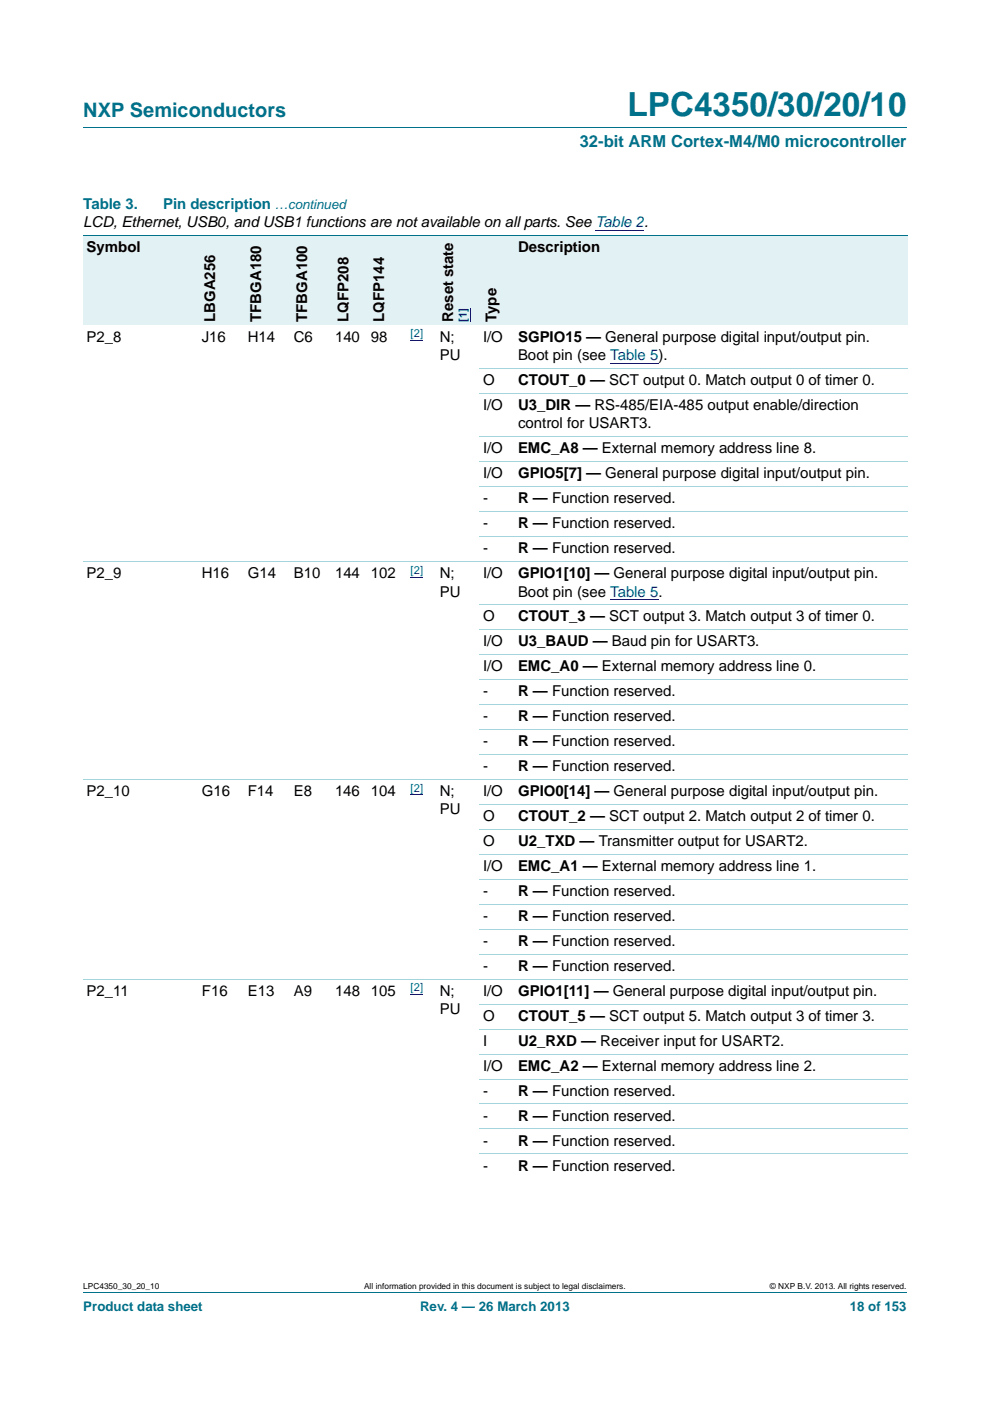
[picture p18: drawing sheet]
<svg xmlns="http://www.w3.org/2000/svg" width="210mm" height="297mm" viewBox="0 0 210 297" stroke-linecap="round" stroke-linejoin="round" font-family="sans-serif">
<defs><g id="words">
<text font-size="7" fill="#00718a" x="133.1" y="24.6">LPC4350/30/20/10</text>
<text font-size="4.2" fill="#00718a" x="17.7" y="24.9">NXP Semiconductors</text>
<text font-size="3.5" fill="#00718a" x="123" y="31.1">32-bit ARM Cortex-M4/M0 microcontroller</text>
<g font-size="3.2" fill="#00718a">
<text x="17.7" y="44.3">Table 3.</text>
<text x="34.6" y="44.3">Pin description</text>
</g>
<g font-size="3.2">
<text x="17.7" y="48.2">LCD, Ethernet, USB0, and USB1 functions are not available on all parts. See Table 2.</text>
<text x="18.4" y="53.4">Symbol</text>
<text x="109.9" y="53.4">Description</text>
<text x="45.6" y="68.3" transform="rotate(-90 45.6 68.3)">LBGA256</text>
<text x="55.4" y="68.3" transform="rotate(-90 55.4 68.3)">TFBGA180</text>
<text x="65.2" y="68.3" transform="rotate(-90 65.2 68.3)">TFBGA100</text>
<text x="73.9" y="68.3" transform="rotate(-90 73.9 68.3)">LQFP208</text>
<text x="81.5" y="68.3" transform="rotate(-90 81.5 68.3)">LQFP144</text>
<text x="96.1" y="68.3" transform="rotate(-90 96.1 68.3)">Reset state</text>
<text x="105.3" y="68.3" transform="rotate(-90 105.3 68.3)">Type</text>
<text x="18.4" y="72.5">P2_8</text>
<text x="42.8" y="72.5">J16</text>
<text x="52.5" y="72.5">H14</text>
<text x="62.3" y="72.5">C6</text>
<text x="71.1" y="72.5">140</text>
<text x="78.7" y="72.5">98</text>
<text x="93.3" y="72.5">N;</text>
<text x="93.3" y="76.4">PU</text>
<text x="102.4" y="72.5">I/O</text>
<text x="109.9" y="72.5">SGPIO15 — General purpose digital input/output pin.</text>
<text x="109.9" y="76.4">Boot pin (see Table 5).</text>
<text x="102.4" y="81.7">O</text>
<text x="109.9" y="81.7">CTOUT_0 — SCT output 0. Match output 0 of timer 0.</text>
<text x="102.4" y="87">I/O</text>
<text x="109.9" y="87">U3_DIR — RS-485/EIA-485 output enable/direction</text>
<text x="109.9" y="90.8">control for USART3.</text>
<text x="102.4" y="96.1">I/O</text>
<text x="102.4" y="101.4">I/O</text>
<text x="109.9" y="96.1">EMC_A8 — External memory address line 8.</text>
<text x="109.9" y="101.4">GPIO5[7] — General purpose digital input/output pin.</text>
<text x="102.4" y="106.7">-</text>
<text x="109.9" y="106.7">R — Function reserved.</text>
<text x="102.4" y="112">-</text>
<text x="109.9" y="112">R — Function reserved.</text>
<text x="102.4" y="117.3">-</text>
<text x="109.9" y="117.3">R — Function reserved.</text>
<text x="18.4" y="122.6">P2_9</text>
<text x="42.8" y="122.6">H16</text>
<text x="52.5" y="122.6">G14</text>
<text x="62.3" y="122.6">B10</text>
<text x="71.1" y="122.6">144</text>
<text x="78.7" y="122.6">102</text>
<text x="93.3" y="122.6">N;</text>
<text x="102.4" y="122.6">I/O</text>
<text x="109.9" y="122.6">GPIO1[10] — General purpose digital input/output pin.</text>
<text x="93.3" y="126.5">PU</text>
<text x="102.4" y="131.8">O</text>
<text x="109.9" y="126.5">Boot pin (see Table 5.</text>
<text x="109.9" y="131.8">CTOUT_3 — SCT output 3. Match output 3 of timer 0.</text>
<text x="102.4" y="137.1">I/O</text>
<text x="109.9" y="137.1">U3_BAUD — Baud pin for USART3.</text>
<text x="102.4" y="142.3">I/O</text>
<text x="109.9" y="142.3">EMC_A0 — External memory address line 0.</text>
<text x="102.4" y="147.6">-</text>
<text x="109.9" y="147.6">R — Function reserved.</text>
<text x="102.4" y="152.9">-</text>
<text x="109.9" y="152.9">R — Function reserved.</text>
<text x="102.4" y="158.2">-</text>
<text x="109.9" y="158.2">R — Function reserved.</text>
<text x="102.4" y="163.5">-</text>
<text x="109.9" y="163.5">R — Function reserved.</text>
<text x="18.4" y="168.8">P2_10</text>
<text x="42.8" y="168.8">G16</text>
<text x="52.5" y="168.8">F14</text>
<text x="62.3" y="168.8">E8</text>
<text x="71.1" y="168.8">146</text>
<text x="78.7" y="168.8">104</text>
<text x="93.3" y="168.8">N;</text>
<text x="93.3" y="172.7">PU</text>
<text x="102.4" y="168.8">I/O</text>
<text x="109.9" y="168.8">GPIO0[14] — General purpose digital input/output pin.</text>
<text x="102.4" y="174.1">O</text>
<text x="102.4" y="179.4">O</text>
<text x="109.9" y="174.1">CTOUT_2 — SCT output 2. Match output 2 of timer 0.</text>
<text x="109.9" y="179.4">U2_TXD — Transmitter output for USART2.</text>
<text x="102.4" y="184.7">I/O</text>
<text x="109.9" y="184.7">EMC_A1 — External memory address line 1.</text>
<text x="102.4" y="190">-</text>
<text x="109.9" y="190">R — Function reserved.</text>
<text x="102.4" y="195.3">-</text>
<text x="109.9" y="195.3">R — Function reserved.</text>
<text x="102.4" y="200.6">-</text>
<text x="109.9" y="200.6">R — Function reserved.</text>
<text x="102.4" y="205.9">-</text>
<text x="109.9" y="205.9">R — Function reserved.</text>
<text x="18.4" y="211.1">P2_11</text>
<text x="42.8" y="211.1">F16</text>
<text x="52.6" y="211.1">E13</text>
<text x="62.3" y="211.1">A9</text>
<text x="71.1" y="211.1">148</text>
<text x="78.7" y="211.1">105</text>
<text x="93.3" y="211.1">N;</text>
<text x="93.3" y="215">PU</text>
<text x="102.4" y="211.1">I/O</text>
<text x="109.9" y="211.1">GPIO1[11] — General purpose digital input/output pin.</text>
<text x="102.4" y="216.4">O</text>
<text x="102.4" y="221.7">I</text>
<text x="109.9" y="216.4">CTOUT_5 — SCT output 5. Match output 3 of timer 3.</text>
<text x="109.9" y="221.7">U2_RXD — Receiver input for USART2.</text>
<text x="102.4" y="227">I/O</text>
<text x="109.9" y="227">EMC_A2 — External memory address line 2.</text>
<text x="102.4" y="232.3">-</text>
<text x="109.9" y="232.3">R — Function reserved.</text>
<text x="102.4" y="237.6">-</text>
<text x="109.9" y="237.6">R — Function reserved.</text>
<text x="102.4" y="242.9">-</text>
<text x="109.9" y="242.9">R — Function reserved.</text>
<text x="102.4" y="248.2">-</text>
<text x="109.9" y="248.2">R — Function reserved.</text>
</g>
<g font-size="2.8" fill="#00718a">
<text x="58.3" y="44.3">…continued</text>
<text x="17.7" y="277.9">Product data sheet</text>
<text x="89.1" y="277.9">Rev. 4 — 26 March 2013</text>
<text x="180.2" y="277.9">18 of 153</text>
</g>
<g font-size="2.4" fill="#00f">
<text x="87.1" y="71.5">[2]</text>
<text x="99" y="68.3" transform="rotate(-90 99 68.3)">[1]</text>
<text x="87.1" y="121.6">[2]</text>
<text x="87.1" y="167.9">[2]</text>
<text x="87.1" y="210.2">[2]</text>
</g>
<g font-size="1.8">
<text x="17.7" y="273.3">LPC4350_30_20_10</text>
<text x="77.2" y="273.3">All information provided in this document is subject to legal disclaimers.</text>
<text x="163.3" y="273.3">© NXP B.V. 2013. All rights reserved.</text>
</g>
</g></defs>
<path d="M17.7 27h174.6M17.7 273.9h174.6" fill="none" stroke="#00718a" stroke-width=".21"/>
<path d="M126.3 48.9h10.3M87.1 72.2h2.6M129.4 77.1h10.3M87.1 122.3h2.6M129.4 127.2h10.3M87.1 168.6h2.6M87.1 210.9h2.6" fill="none" stroke="#00f" stroke-width=".21"/>
<g fill="#e2f1f4">
<path d="M17.7 49.9h24.4v19.1h-24.4z"/>
<path d="M42.1 49.9h9.8v19.1h-9.8z"/>
<path d="M51.9 49.9h9.7v19.1h-9.7z"/>
<path d="M61.6 49.9h8.8v19.1h-8.8z"/>
<path d="M70.4 49.9h7.6v19.1h-7.6z"/>
<path d="M78 49.9h8.4v19.1h-8.4z"/>
<path d="M86.4 49.9h15.3v19.1h-15.3z"/>
</g>
<path d="M99.7 65.3v3" fill="none" stroke="#00f" stroke-width=".21"/>
<g fill="#e2f1f4">
<path d="M101.7 49.9h7.5v19.1h-7.5z"/>
<path d="M109.2 49.9h83.3v19.1h-83.3z"/>
</g>
<path d="M17.7 49.9h174.8" fill="none" stroke="#00718a" stroke-width=".21"/>
<g fill="none" stroke="#a5d5dc" stroke-width=".21">
<path d="M101.7 78.1h90.8M101.7 83.4h90.8M101.7 92.6h90.8M101.7 97.9h90.8M17.7 119.1h174.8M101.7 103.2h90.8M101.7 108.5h90.8M101.7 113.8h90.8M101.7 128.2h90.8M101.7 133.5h90.8M101.7 138.8h90.8M101.7 144.1h90.8"/>
<path d="M101.7 149.4h90.8M101.7 154.7h90.8M101.7 160h90.8M17.7 165.3h174.8M101.7 170.6h90.8M101.7 175.9h90.8M101.7 181.1h90.8M101.7 186.4h90.8M101.7 191.7h90.8M101.7 197h90.8M17.7 207.6h174.8M101.7 202.3h90.8"/>
<path d="M101.7 212.9h90.8M101.7 218.2h90.8M101.7 223.5h90.8M101.7 228.8h90.8M101.7 234.1h90.8M101.7 239.4h90.8M101.7 244.6h90.8"/>
</g>
<use href="#words"/>
</svg>
